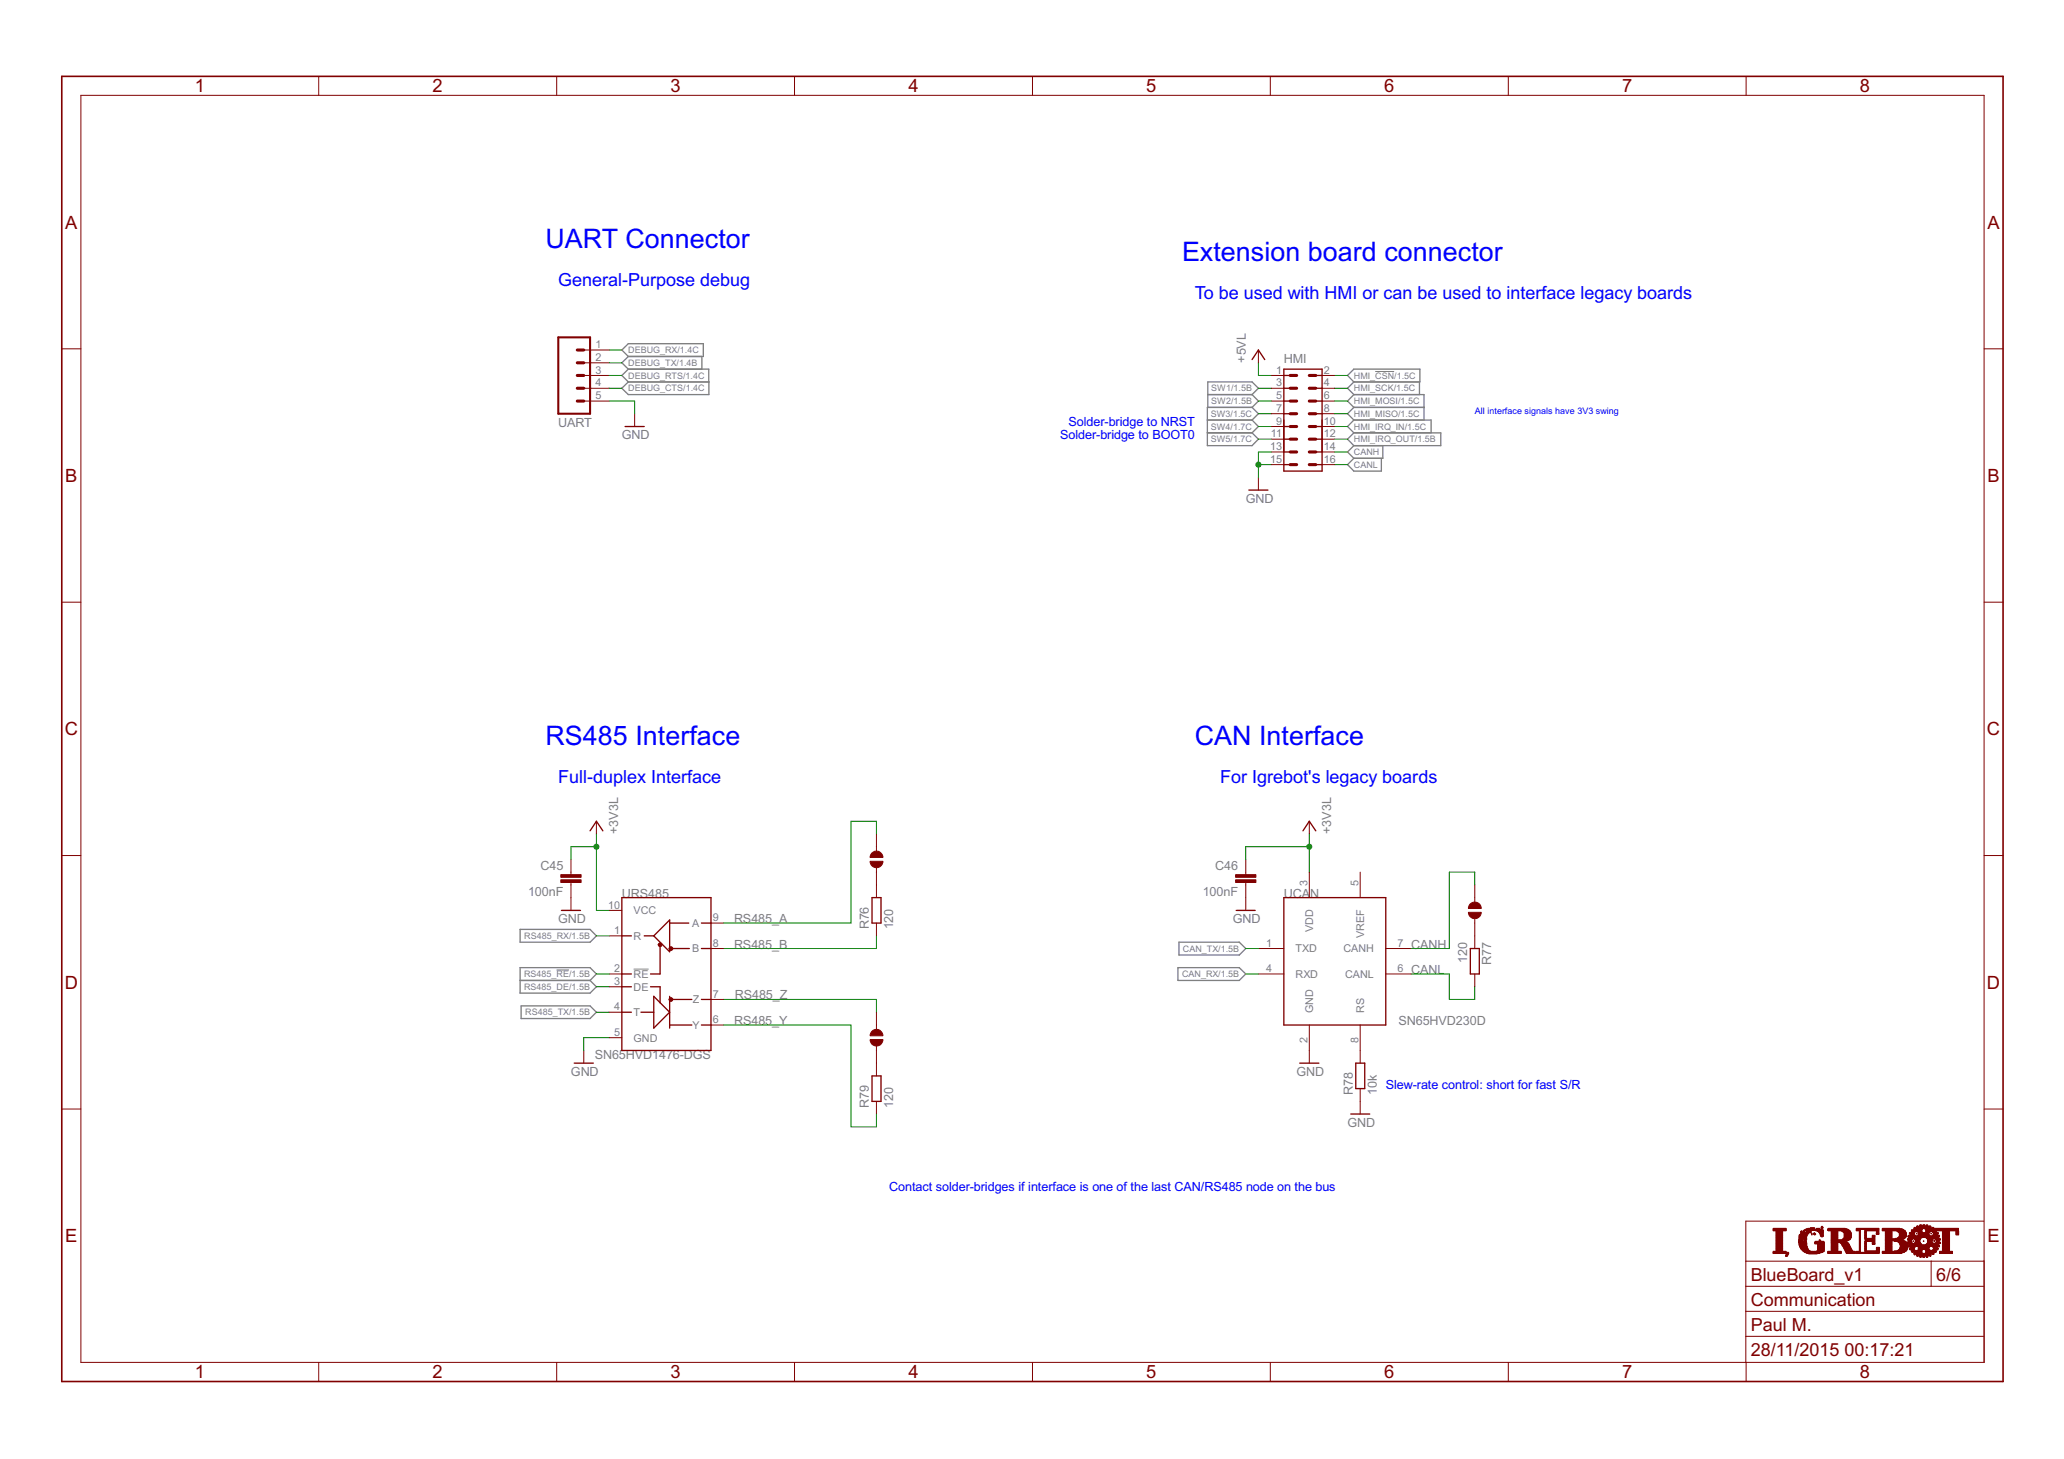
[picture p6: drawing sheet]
<svg xmlns="http://www.w3.org/2000/svg" width="297mm" height="210mm" viewBox="0 0 297 210" stroke-linecap="round" stroke-linejoin="round" font-family="sans-serif">
<defs><g id="words">
<g font-size="4.3" fill="#00f">
<text x="78.5" y="35.7">UART Connector</text>
<text x="170.1" y="37.5">Extension board connector</text>
<text x="78.5" y="107.2">RS485 Interface</text>
<text x="171.9" y="107.2">CAN Interface</text>
</g>
<g font-size="2.9" fill="#800000">
<text x="28" y="13.3">1</text>
<text x="62.3" y="13.3">2</text>
<text x="96.5" y="13.3">3</text>
<text x="130.7" y="13.3">4</text>
<text x="165" y="13.3">5</text>
<text x="199.2" y="13.3">6</text>
<text x="233.4" y="13.3">7</text>
<text x="267.7" y="13.3">8</text>
<text x="9.4" y="32.9">A</text>
<text x="286" y="32.9">A</text>
<text x="9.4" y="69.3">B</text>
<text x="286" y="69.3">B</text>
<text x="9.3" y="105.8">C</text>
<text x="286" y="105.8">C</text>
<text x="9.3" y="142.3">D</text>
<text x="286" y="142.3">D</text>
<text x="9.4" y="178.7">E</text>
<text x="286" y="178.7">E</text>
<text x="252" y="184.3">BlueBoard_v1</text>
<text x="278.6" y="184.3">6/6</text>
<text x="252" y="187.9">Communication</text>
<text x="252" y="191.5">Paul M.</text>
<text x="252" y="195.1">28/11/2015</text>
<text x="265.4" y="195.1">00:17:21</text>
<text x="28" y="198.3">1</text>
<text x="62.3" y="198.3">2</text>
<text x="96.5" y="198.3">3</text>
<text x="130.7" y="198.3">4</text>
<text x="165" y="198.3">5</text>
<text x="199.2" y="198.3">6</text>
<text x="233.4" y="198.3">7</text>
<text x="267.7" y="198.3">8</text>
</g>
<g font-size="2.9" fill="#00f">
<text x="80.3" y="41.2">General-Purpose debug</text>
<text x="171.9" y="43">To be used with HMI or can be used to interface legacy boards</text>
<text x="80.3" y="112.7">Full-duplex Interface</text>
<text x="175.6" y="112.7">For Igrebot's legacy boards</text>
</g>
<g font-size="2" fill="#808080">
<text x="179.3" y="52.2" transform="rotate(-90 179.3 52.2)">+5VL</text>
<text x="184.8" y="52.2">HMI</text>
<text x="80.3" y="61.4">UART</text>
<text x="89.5" y="63.2">GND</text>
<text x="179.3" y="72.3">GND</text>
<text x="89" y="120" transform="rotate(-90 89 120)">+3V3L</text>
<text x="191.6" y="120" transform="rotate(-90 191.6 120)">+3V3L</text>
<text x="77.8" y="125.2">C45</text>
<text x="174.9" y="125.2">C46</text>
<text x="76" y="128.9">100nF</text>
<text x="89.5" y="129.1">URS485</text>
<text x="173.1" y="128.9">100nF</text>
<text x="184.8" y="129.1">UCAN</text>
<text x="80.3" y="132.8">GND</text>
<text x="105.6" y="132.8">RS485_A</text>
<text x="105.6" y="136.5">RS485_B</text>
<text x="125.1" y="133.7" transform="rotate(-90 125.1 133.7)">R76</text>
<text x="128.5" y="133.7" transform="rotate(-90 128.5 133.7)">120</text>
<text x="177.4" y="132.8">GND</text>
<text x="203.1" y="136.5">CANH</text>
<text x="105.7" y="143.8">RS485_Z</text>
<text x="203.1" y="140.1">CANL</text>
<text x="211.2" y="138.5" transform="rotate(-90 211.2 138.5)">120</text>
<text x="214.6" y="138.8" transform="rotate(-90 214.6 138.8)">R77</text>
<text x="105.7" y="147.5">RS485_Y</text>
<text x="201.3" y="147.5">SN65HVD230D</text>
<text x="82.2" y="154.8">GND</text>
<text x="85.6" y="152.4">SN65HVD1476-DGS</text>
<text x="186.6" y="154.8">GND</text>
<text x="125.1" y="159.4" transform="rotate(-90 125.1 159.4)">R79</text>
<text x="128.5" y="159.4" transform="rotate(-90 128.5 159.4)">120</text>
<text x="194.7" y="157.5" transform="rotate(-90 194.7 157.5)">R78</text>
<text x="198.1" y="157.5" transform="rotate(-90 198.1 157.5)">10k</text>
<text x="193.9" y="162.1">GND</text>
</g>
<g font-size="2" fill="#00f">
<text x="152.6" y="63.2">Solder-bridge to BOOT0</text>
<text x="153.8" y="61.4">Solder-bridge to NRST</text>
<text x="199.4" y="156.6">Slew-rate control: short for fast S/R</text>
<text x="128" y="171.3">Contact solder-bridges if interface is one of the last CAN/RS485 node on the bus</text>
</g>
<g font-size="1.7" fill="#808080">
<text x="85.7" y="50.1">1</text>
<text x="85.7" y="51.9">2</text>
<text x="85.7" y="53.8">3</text>
<text x="183.6" y="53.8">1</text>
<text x="190.5" y="53.8">2</text>
<text x="85.7" y="55.6">4</text>
<text x="85.7" y="57.4">5</text>
<text x="183.6" y="55.6">3</text>
<text x="183.6" y="57.4">5</text>
<text x="183.6" y="59.3">7</text>
<text x="190.5" y="55.6">4</text>
<text x="190.5" y="57.4">6</text>
<text x="190.5" y="59.3">8</text>
<text x="182.8" y="64.8">13</text>
<text x="182.9" y="62.9">11</text>
<text x="183.6" y="61.1">9</text>
<text x="190.5" y="61.1">10</text>
<text x="190.5" y="62.9">12</text>
<text x="190.5" y="64.8">14</text>
<text x="182.8" y="66.6">15</text>
<text x="190.5" y="66.6">16</text>
<text x="87.5" y="130.7">10</text>
<text x="91.2" y="131.5">VCC</text>
<text x="188.2" y="127.5" transform="rotate(-90 188.2 127.5)">3</text>
<text x="195.5" y="127.5" transform="rotate(-90 195.5 127.5)">5</text>
<text x="88.4" y="134.4">1</text>
<text x="91.2" y="135.2">R</text>
<text x="99.6" y="133.4">A</text>
<text x="99.6" y="137">B</text>
<text x="102.6" y="132.5">9</text>
<text x="102.6" y="136.2">8</text>
<text x="182.2" y="136.2">1</text>
<text x="186.5" y="137">TXD</text>
<text x="189" y="134.1" transform="rotate(-90 189 134.1)">VDD</text>
<text x="193.3" y="137">CANH</text>
<text x="196.3" y="135" transform="rotate(-90 196.3 135)">VREF</text>
<text x="201.1" y="136.2">7</text>
<text x="88.4" y="141.7">3</text>
<text x="88.4" y="139.9">2</text>
<text x="91.2" y="142.5">DE</text>
<text x="91.2" y="140.7">RE</text>
<text x="102.6" y="143.5">7</text>
<text x="182.2" y="139.9">4</text>
<text x="186.5" y="140.7">RXD</text>
<text x="193.6" y="140.7">CANL</text>
<text x="201.1" y="139.9">6</text>
<text x="88.4" y="145.4">4</text>
<text x="88.4" y="149">5</text>
<text x="91.2" y="146.2">T</text>
<text x="91.2" y="149.8">GND</text>
<text x="99.6" y="148">Y</text>
<text x="99.7" y="144.3">Z</text>
<text x="102.6" y="147.2">6</text>
<text x="189" y="145.8" transform="rotate(-90 189 145.8)">GND</text>
<text x="196.3" y="145.8" transform="rotate(-90 196.3 145.8)">RS</text>
<text x="188.2" y="150" transform="rotate(-90 188.2 150)">2</text>
<text x="195.5" y="150" transform="rotate(-90 195.5 150)">8</text>
</g>
<g font-size="1.4" fill="#808080">
<text x="90.4" y="50.8">DEBUG_RX/1.4C</text>
<text x="90.4" y="52.7">DEBUG_TX/1.4B</text>
<text x="90.4" y="54.5">DEBUG_RTS/1.4C</text>
<text x="90.4" y="56.3">DEBUG_CTS/1.4C</text>
<text x="174.2" y="60">SW3/1.5C</text>
<text x="174.3" y="56.3">SW1/1.5B</text>
<text x="174.3" y="58.1">SW2/1.5B</text>
<text x="194.8" y="54.5">HMI_CSN/1.5C</text>
<text x="194.8" y="56.3">HMI_SCK/1.5C</text>
<text x="194.8" y="58.1">HMI_MOSI/1.5C</text>
<text x="194.8" y="60">HMI_MISO/1.5C</text>
<text x="174.2" y="61.8">SW4/1.7C</text>
<text x="174.2" y="63.6">SW5/1.7C</text>
<text x="194.8" y="65.5">CANH</text>
<text x="194.8" y="61.8">HMI_IRQ_IN/1.5C</text>
<text x="194.8" y="63.6">HMI_IRQ_OUT/1.5B</text>
<text x="194.8" y="67.3">CANL</text>
<text x="75.5" y="135.1">RS485_RX/1.5B</text>
<text x="170.2" y="136.9">CAN_TX/1.5B</text>
<text x="75.4" y="140.6">RS485_RE/1.5B</text>
<text x="75.4" y="142.4">RS485_DE/1.5B</text>
<text x="170.1" y="140.6">CAN_RX/1.5B</text>
<text x="75.6" y="146.1">RS485_TX/1.5B</text>
</g>
<text font-size="1.4" fill="#00f" x="212.2" y="59.5">All interface signals have 3V3 swing</text>
</g></defs>
<path d="M197.9 53.4h2.7M80.1 139.6h1.8M91.2 139.4h2.1" fill="none" stroke="#808080" stroke-width=".14"/>
<g fill="none" stroke="#808080" stroke-width=".19">
<path d="M89.5 50.4l.9-1h10.8v1.9h-10.8zM89.5 55.9l.9-1h11.6v1.9h-11.6zM90.4 51.3l-.9 .9 .9 .9M90.4 53.1h11.6v1.8M90.4 53.1l-.9 .9 .9 .9M101 51.3v1.8M173.8 56.8h6.4M180.2 56.8l.9-.9-.9-1h-6.4v3.7M180.2 58.6h-6.4v5.5h6.4l.9-.9-.9-.9M180.2 56.8l.9 .9-.9 .9M180.2 58.6l.9 .9-.9 .9M193.9 54l.9-.9h9.5v1.8h-9.5z"/>
<path d="M194.8 56.8h10.1v3.6M194.8 54.9l-.9 1 .9 .9M194.8 56.8l-.9 .9 .9 .9M194.8 58.6h10.1M194.8 58.6l-.9 .9 .9 .9M204.3 54.9v1.9M173.8 60.4h6.4M173.8 62.3h6.4M180.2 60.4l.9 1-.9 .9M194.8 64.1l-.9 .9 .9 .9M194.8 62.3h12.5v1.8h-12.5M194.8 65.9l-.9 .9 .9 1h4v-1.9"/>
<path d="M194.8 60.4h11.2v1.9M194.8 60.4l-.9 1 .9 .9M194.8 62.3l-.9 .9 .9 .9M199 64.1v1.8h-4.2M74.8 133.7h10.1l.9 .9-.9 1h-10.1zM74.8 139.2h10.1l.9 .9-.9 1 .9 .9-.9 .9h-10.1zM169.5 139.2h8.9l.9 .9-.9 1h-8.9zM169.7 135.6h8.7l.9 .9-.9 .9h-8.7zM74.8 141.1h10.1M75 144.7h9.9l.9 .9-.9 .9h-9.9z"/>
</g>
<path d="M8.9 11h279.4v187.8h-279.4z" fill="none" stroke="#800000" stroke-width=".23"/>
<g fill="none" stroke="#800000" stroke-width=".14">
<path d="M11.6 13.7h273.9v182.3h-273.9zM45.9 11v2.7M80.1 11v2.7M114.3 11v2.7M148.6 11v2.7M182.8 11v2.7M217.1 11v2.7M251.3 11v2.7M8.9 50.2h2.7M84 54h3.7M84 55.9h3.7M84 57.7h3.7"/>
<path d="M84 50.4h3.7M84 52.2h3.7M91.3 59.5v1.9M181.1 50.4v1.8M182.9 54h1.9M182.9 55.9h1.9M182.9 57.7h1.9M182.9 59.5h1.9M190.3 54h1.8M190.3 55.9h1.8M190.3 57.7h1.8M190.3 59.5h1.8"/>
<path d="M285.5 50.2h2.8M181.1 68.7v1.8M182.9 61.4h1.9M182.9 63.2h1.9M182.9 65h1.9M182.9 66.8h1.9M190.3 61.4h1.8M190.3 63.2h1.8M190.3 65h1.8M190.3 66.8h1.8M8.9 86.6h2.7M285.5 86.6h2.8"/>
<path d="M85.8 118.2v1.8M126.1 120v2.4M188.4 118.2v1.8M8.9 123.1h2.7M82.2 123.6v2.2M82.2 126.9v4.1M87.7 134.6h1.8M87.7 131h1.8M102.3 136.5h1.9M102.3 132.8h1.9M126.1 124.8v4.3M126.1 132.8v1.8"/>
<path d="M179.3 123.6v2.2M179.3 126.9v4.1M181.1 136.5h3.7M188.4 125.5v3.6M195.7 125.5v3.6M199.4 136.5h3.7M212.2 127.3v2.5M212.2 132.2v4.3M285.5 123.1h2.8M8.9 159.6h2.7M84 151.1v1.9M87.7 140.1h1.8"/>
<path d="M87.7 145.6h1.8M87.7 142h1.8M87.7 149.3h1.8M102.3 143.8h1.9M102.3 147.5h1.9M126.1 145.6v2.5M126.1 150.5v4.3M126.1 158.5v1.8M181.1 140.1h3.7M188.4 147.5v5.5M195.7 147.5v5.5M195.7 156.6v3.7"/>
<path d="M199.4 140.1h3.7M212.2 140.1v1.9M285.5 159.6h2.8M285.5 175.7h-34.3v20.3M45.9 196v2.8M80.1 196v2.8M114.3 196v2.8M148.6 196v2.8M182.8 196v2.8M217.1 196v2.8M251.2 181.4h34.3M251.2 192.3h34.3"/>
<path d="M251.2 188.7h34.3M251.2 185.1h34.3M251.3 196v2.8M277.9 181.4v3.7"/>
</g>
<g fill="none" stroke="#800000" stroke-width=".19">
<path d="M180.2 51.7l.9-1.3 .9 1.3M184.8 53.1h5.5v14.7h-5.5zM184.8 54h.9M184.8 55.9h.9M184.8 57.7h.9M184.8 59.5h.9M189.4 54h.9M189.4 55.9h.9M189.4 57.7h.9M189.4 59.5h.9M90 61.4h2.7M179.7 70.5h2.8"/>
<path d="M184.8 61.4h.9M184.8 63.2h.9M184.8 65h.9M184.8 66.8h.9M189.4 61.4h.9M189.4 63.2h.9M189.4 65h.9M189.4 66.8h.9M84.9 119.5l.9-1.3 1 1.3M187.5 119.5l.9-1.3 1 1.3M80.8 131h2.7M89.5 129.1h12.8v22h-12.8z"/>
<path d="M89.5 134.6h1.4M92.7 134.6h1.4M94.1 134.6l2.3-2.2v4.5zM95 136.1v4h-1.4M96.4 132.8h2.7M96.8 136.5h2.4M100.9 136.5h1.4M100.9 132.8h1.4M125.5 129.1h1.3v3.7h-1.3zM177.9 131h2.7M184.8 129.1h14.6v18.4h-14.6zM211.6 136.5h1.3v3.6h-1.3z"/>
<path d="M82.6 153h2.8M89.5 140.1h1.4M89.5 145.6h1.4M89.5 142h1.4M92.2 145.6h1.9M93.6 142h1.4v2.3M94.1 143.3l2.3 2.3-2.3 2.3zM96.4 147.5h3.2M96.4 143.3v4.6M96.8 143.8h2.8M100.9 147.5h1.4M100.9 143.8h1.4"/>
<path d="M125.5 154.8h1.3v3.7h-1.3zM187 153h2.8M195.1 153h1.3v3.6h-1.3zM194.4 160.3h2.7"/>
</g>
<g fill="#800000" stroke="#800000" stroke-width=".14">
<path d="M177.8 126.6h2.9v.4h-2.9z"/>
<path d="M177.8 125.8h2.9v.4h-2.9z"/>
<path d="M80.7 126.6h2.9v.4h-2.9z"/>
<path d="M80.7 125.8h2.9v.4h-2.9z"/>
<path d="M276.4 180.8l.1 .1z"/>
<path d="M276.7 180.8h.2v.1h-.2z"/>
<path d="M277.3 180.8l.1 .1z"/>
<path d="M276.2 180.8h.3h-.3z"/>
<path d="M276.7 180.8h.3h-.3z"/>
<path d="M277.2 180.8h.3h-.3z"/>
<path d="M257 180.7h.2v.1h-.2z"/>
<path d="M275.9 180.7l.1 .1z"/>
<path d="M276.2 180.7h.4v.1h-.4z"/>
<path d="M276.6 180.7h.4v.1h-.4z"/>
<path d="M277.2 180.7h.3v.1h-.3z"/>
<path d="M277.7 180.7l.1 .1z"/>
<path d="M257 180.6h.3v.1h-.3z"/>
<path d="M275.8 180.6h.3v.1h-.3z"/>
<path d="M276.2 180.6h1.3v.1h-1.3z"/>
<path d="M277.7 180.6h.2v.1h-.2z"/>
<path d="M257 180.5h.3v.1h-.3z"/>
<path d="M275.8 180.5h2.1v.1h-2.1z"/>
<path d="M275.5 180.5l.1 .1z"/>
<path d="M257 180.4h.3v.1h-.3z"/>
<path d="M275.4 180.4h.3v.1h-.3z"/>
<path d="M275.8 180.4h2.1v.1h-2.1z"/>
<path d="M278 180.4h.3v.1h-.3z"/>
<path d="M257 180.3h.4v.1h-.4z"/>
<path d="M260.3 180.3h1.2v.1h-1.2z"/>
<path d="M275.4 180.3h2.9v.1h-2.9z"/>
<path d="M255.2 180.3h2.2h-2.2z"/>
<path d="M260 180.3h1.9h-1.9z"/>
<path d="M263 180.3h2h-2z"/>
<path d="M265.7 180.3h1.3h-1.3z"/>
<path d="M267.1 180.3h3.3h-3.3z"/>
<path d="M270.9 180.3h2.7h-2.7z"/>
<path d="M275.4 180.3h1.3h-1.3z"/>
<path d="M277.1 180.3h1.2h-1.2z"/>
<path d="M279.1 180.3h1.9h-1.9z"/>
<path d="M255.2 180.2h2.2v.1h-2.2z"/>
<path d="M259.9 180.2h.7v.1h-.7z"/>
<path d="M260.7 180.2h1.4v.1h-1.4z"/>
<path d="M263 180.2h2v.1h-2z"/>
<path d="M265.7 180.2h1.3v.1h-1.3z"/>
<path d="M267.1 180.2h3.3v.1h-3.3z"/>
<path d="M270.9 180.2h3v.1h-3z"/>
<path d="M275.4 180.2h1.2v.1h-1.2z"/>
<path d="M277.1 180.2h1.2v.1h-1.2z"/>
<path d="M279.1 180.2h1.9v.1h-1.9z"/>
<path d="M255.2 180.1h1.8v.1h-1.8z"/>
<path d="M259.7 180.1h2.6v.1h-2.6z"/>
<path d="M263 180.1h2v.1h-2z"/>
<path d="M265.6 180.1h1.4v.1h-1.4z"/>
<path d="M267.1 180.1h.6v.1h-.6z"/>
<path d="M270.3 180.1h.2v.1h-.2z"/>
<path d="M270.9 180.1h3.2v.1h-3.2z"/>
<path d="M275.2 180.1l.1 .1z"/>
<path d="M275.4 180.1h1.2v.1h-1.2z"/>
<path d="M277.2 180.1h1.1v.1h-1.1z"/>
<path d="M278.4 180.1h.2v.1h-.2z"/>
<path d="M279.1 180.1h1.9v.1h-1.9z"/>
<path d="M255.2 180h1.8v.1h-1.8z"/>
<path d="M259.6 180h1.3v.1h-1.3z"/>
<path d="M261 180h1.4v.1h-1.4z"/>
<path d="M263 180h2v.1h-2z"/>
<path d="M265.6 180h1.4v.1h-1.4z"/>
<path d="M267.1 180h.6v.1h-.6z"/>
<path d="M268.4 180h1.8v.1h-1.8z"/>
<path d="M270.3 180h.2v.1h-.2z"/>
<path d="M270.9 180h3.3v.1h-3.3z"/>
<path d="M275.1 180h1.4v.1h-1.4z"/>
<path d="M277.2 180h1.5v.1h-1.5z"/>
<path d="M279.1 180h1.9v.1h-1.9z"/>
<path d="M255.6 180h.9h-.9z"/>
<path d="M259.5 180h1h-1z"/>
<path d="M261.4 180h1.1h-1.1z"/>
<path d="M263.5 180h1h-1z"/>
<path d="M265.6 180h1.1h-1.1z"/>
<path d="M267.6 180h.1z"/>
<path d="M268.4 180h2h-2z"/>
<path d="M271.3 180h1h-1z"/>
<path d="M272.6 180h1.7h-1.7z"/>
<path d="M275.1 180h1.5h-1.5z"/>
<path d="M277.2 180h1.5h-1.5z"/>
<path d="M279.5 180h1.1h-1.1z"/>
<path d="M255.6 179.9h.9v.1h-.9z"/>
<path d="M259.4 179.9h1v.1h-1z"/>
<path d="M261.6 179.9h.9v.1h-.9z"/>
<path d="M263.5 179.9h1v.1h-1z"/>
<path d="M265.6 179.9h1v.1h-1z"/>
<path d="M267.6 179.9l.1 .1z"/>
<path d="M268.4 179.9h.2v.1h-.2z"/>
<path d="M270 179.9h.5v.1h-.5z"/>
<path d="M271.3 179.9h1v.1h-1z"/>
<path d="M273 179.9h1.4v.1h-1.4z"/>
<path d="M275.1 179.9h1.5v.1h-1.5z"/>
<path d="M277.2 179.9h1.4v.1h-1.4z"/>
<path d="M279.5 179.9h1.1v.1h-1.1z"/>
<path d="M255.6 179.8h.9v.1h-.9z"/>
<path d="M259.4 179.8h.9v.1h-.9z"/>
<path d="M261.6 179.8h.9v.1h-.9z"/>
<path d="M263.5 179.8h1v.1h-1z"/>
<path d="M265.5 179.8h1v.1h-1z"/>
<path d="M267.6 179.8l.1 .1z"/>
<path d="M268.4 179.8h.2v.1h-.2z"/>
<path d="M270 179.8h.5v.1h-.5z"/>
<path d="M271.3 179.8h1v.1h-1z"/>
<path d="M273.2 179.8h1.2v.1h-1.2z"/>
<path d="M275.1 179.8h.5v.1h-.5z"/>
<path d="M276 179.8h.6v.1h-.6z"/>
<path d="M277.1 179.8h.6v.1h-.6z"/>
<path d="M278.1 179.8h.5v.1h-.5z"/>
<path d="M279.5 179.8h1.1v.1h-1.1z"/>
<path d="M255.6 179.7h.9v.1h-.9z"/>
<path d="M259.3 179.7h.9v.1h-.9z"/>
<path d="M261.6 179.7h.9v.1h-.9z"/>
<path d="M263.5 179.7h1v.1h-1z"/>
<path d="M265.5 179.7h1v.1h-1z"/>
<path d="M267.6 179.7l.1 .1z"/>
<path d="M268.4 179.7h.2v.1h-.2z"/>
<path d="M270 179.7h.5v.1h-.5z"/>
<path d="M271.3 179.7h1v.1h-1z"/>
<path d="M273.3 179.7h1.1v.1h-1.1z"/>
<path d="M274.9 179.7l.1 .1z"/>
<path d="M275.1 179.7h.4v.1h-.4z"/>
<path d="M276.1 179.7h.6v.1h-.6z"/>
<path d="M277 179.7h.7v.1h-.7z"/>
<path d="M278.2 179.7h.4v.1h-.4z"/>
<path d="M278.7 179.7h.2v.1h-.2z"/>
<path d="M279.5 179.7h1.1v.1h-1.1z"/>
<path d="M255.6 179.7h.9h-.9z"/>
<path d="M259.2 179.7h1h-1z"/>
<path d="M261.6 179.7h.3h-.3z"/>
<path d="M261.9 179.7h.6h-.6z"/>
<path d="M263.5 179.7h1h-1z"/>
<path d="M265.4 179.7h1h-1z"/>
<path d="M267.6 179.7h.1z"/>
<path d="M268.4 179.7h.2h-.2z"/>
<path d="M270 179.7h.5h-.5z"/>
<path d="M271.3 179.7h1h-1z"/>
<path d="M273.3 179.7h1.2h-1.2z"/>
<path d="M274.8 179.7h.7h-.7z"/>
<path d="M276.1 179.7h1.5h-1.5z"/>
<path d="M278.3 179.7h.6h-.6z"/>
<path d="M279.5 179.7h1.1h-1.1z"/>
<path d="M255.6 179.6h.9v.1h-.9z"/>
<path d="M259.1 179.6h1.1v.1h-1.1z"/>
<path d="M261.6 179.6h.3v.1h-.3z"/>
<path d="M261.9 179.6h.6v.1h-.6z"/>
<path d="M263.5 179.6h1v.1h-1z"/>
<path d="M265.4 179.6h1v.1h-1z"/>
<path d="M267.6 179.6l.1 .1z"/>
<path d="M268.4 179.6h.2v.1h-.2z"/>
<path d="M270 179.6h.5v.1h-.5z"/>
<path d="M271.3 179.6h1v.1h-1z"/>
<path d="M273.4 179.6h1.1v.1h-1.1z"/>
<path d="M274.8 179.6h.7v.1h-.7z"/>
<path d="M276.1 179.6h1.5v.1h-1.5z"/>
<path d="M278.3 179.6h.7v.1h-.7z"/>
<path d="M279.5 179.6h1.1v.1h-1.1z"/>
<path d="M255.6 179.5h.9v.1h-.9z"/>
<path d="M259.1 179.5h1.1v.1h-1.1z"/>
<path d="M261.6 179.5h.3v.1h-.3z"/>
<path d="M261.9 179.5h.6v.1h-.6z"/>
<path d="M263.5 179.5h1v.1h-1z"/>
<path d="M265.3 179.5h1.1v.1h-1.1z"/>
<path d="M267.6 179.5l.1 .1z"/>
<path d="M268.4 179.5h.2v.1h-.2z"/>
<path d="M270 179.5h.5v.1h-.5z"/>
<path d="M271.3 179.5h1v.1h-1z"/>
<path d="M273.4 179.5h1.1v.1h-1.1z"/>
<path d="M274.9 179.5h.6v.1h-.6z"/>
<path d="M276.1 179.5h1.5v.1h-1.5z"/>
<path d="M278.3 179.5h.6v.1h-.6z"/>
<path d="M279.5 179.5h1.1v.1h-1.1z"/>
<path d="M255.6 179.5h.9h-.9z"/>
<path d="M259.1 179.5h1h-1z"/>
<path d="M261.6 179.5h.3h-.3z"/>
<path d="M261.9 179.5h.6h-.6z"/>
<path d="M263.5 179.5h1h-1z"/>
<path d="M265.3 179.5h1.1h-1.1z"/>
<path d="M267.6 179.5h.1z"/>
<path d="M268.4 179.5h.2h-.2z"/>
<path d="M270 179.5h.5h-.5z"/>
<path d="M271.3 179.5h1h-1z"/>
<path d="M273.4 179.5h1.2h-1.2z"/>
<path d="M274.9 179.5h.6h-.6z"/>
<path d="M276.1 179.5h1.5h-1.5z"/>
<path d="M278.2 179.5h.6h-.6z"/>
<path d="M279.5 179.5h1.1h-1.1z"/>
<path d="M255.6 179.4h.9v.1h-.9z"/>
<path d="M259.1 179.4h1v.1h-1z"/>
<path d="M261.6 179.4h.3v.1h-.3z"/>
<path d="M262 179.4h.5v.1h-.5z"/>
<path d="M263.5 179.4h1v.1h-1z"/>
<path d="M265.3 179.4h1v.1h-1z"/>
<path d="M267.6 179.4l.1 .1z"/>
<path d="M268.4 179.4h.2v.1h-.2z"/>
<path d="M271.3 179.4h1v.1h-1z"/>
<path d="M273.5 179.4h1.1v.1h-1.1z"/>
<path d="M274.9 179.4h.7v.1h-.7z"/>
<path d="M276.1 179.4h1.6v.1h-1.6z"/>
<path d="M278.2 179.4h.6v.1h-.6z"/>
<path d="M279.5 179.4h1.1v.1h-1.1z"/>
<path d="M255.6 179.3h.9v.1h-.9z"/>
<path d="M259 179.3h1.1v.1h-1.1z"/>
<path d="M261.6 179.3h.3v.1h-.3z"/>
<path d="M262 179.3h.5v.1h-.5z"/>
<path d="M263.5 179.3h1v.1h-1z"/>
<path d="M265.3 179.3h1v.1h-1z"/>
<path d="M267.6 179.3l.1 .1z"/>
<path d="M268.4 179.3h.2v.1h-.2z"/>
<path d="M271.3 179.3h1v.1h-1z"/>
<path d="M273.5 179.3h1.1v.1h-1.1z"/>
<path d="M274.6 179.3h1.1v.1h-1.1z"/>
<path d="M276 179.3h1.7v.1h-1.7z"/>
<path d="M278.1 179.3h1v.1h-1z"/>
<path d="M279.5 179.3h1.1v.1h-1.1z"/>
<path d="M255.6 179.2h.9v.1h-.9z"/>
<path d="M259 179.2h1v.1h-1z"/>
<path d="M261.6 179.2h.2v.1h-.2z"/>
<path d="M262 179.2h.5v.1h-.5z"/>
<path d="M263.5 179.2h1v.1h-1z"/>
<path d="M265.2 179.2h1v.1h-1z"/>
<path d="M267.6 179.2l.1 .1z"/>
<path d="M268.4 179.2h.2v.1h-.2z"/>
<path d="M271.3 179.2h1v.1h-1z"/>
<path d="M273.5 179.2h5.6v.1h-5.6z"/>
<path d="M279.5 179.2h1.1v.1h-1.1z"/>
<path d="M265.1 179.2h1.1v.1h-1.1z"/>
<path d="M255.6 179.1h.9v.1h-.9z"/>
<path d="M258.9 179.1h1.1v.1h-1.1z"/>
<path d="M261.6 179.1h.2v.1h-.2z"/>
<path d="M262 179.1h.5v.1h-.5z"/>
<path d="M263.5 179.1h1v.1h-1z"/>
<path d="M265.1 179.1h1v.1h-1z"/>
<path d="M267.6 179.1l.1 .1z"/>
<path d="M268.4 179.1h.2v.1h-.2z"/>
<path d="M271.3 179.1h1v.1h-1z"/>
<path d="M273.5 179.1h1.1v.1h-1.1z"/>
<path d="M274.6 179.1h4.4v.1h-4.4z"/>
<path d="M279.5 179.1h1.1v.1h-1.1z"/>
<path d="M255.6 179h.9v.1h-.9z"/>
<path d="M258.9 179h1.1v.1h-1.1z"/>
<path d="M261.6 179h.9v.1h-.9z"/>
<path d="M263.5 179h1v.1h-1z"/>
<path d="M265 179h1.1v.1h-1.1z"/>
<path d="M267.6 179l.1 .1z"/>
<path d="M268.4 179h.2v.1h-.2z"/>
<path d="M271.3 179h1v.1h-1z"/>
<path d="M273.4 179h1.1v.1h-1.1z"/>
<path d="M274.7 179h1.9v.1h-1.9z"/>
<path d="M277.1 179h1.9v.1h-1.9z"/>
<path d="M279.5 179h1.1v.1h-1.1z"/>
<path d="M255.6 178.9h.9v.1h-.9z"/>
<path d="M258.9 178.9h1.1v.1h-1.1z"/>
<path d="M261.6 178.9h.9v.1h-.9z"/>
<path d="M263.5 178.9h1v.1h-1z"/>
<path d="M265 178.9h1.1v.1h-1.1z"/>
<path d="M267.6 178.9l.1 .1z"/>
<path d="M268.4 178.9h.2v.1h-.2z"/>
<path d="M269.5 178.9h.3v.1h-.3z"/>
<path d="M271.3 178.9h1v.1h-1z"/>
<path d="M273.4 178.9h1.1v.1h-1.1z"/>
<path d="M274.7 178.9h1.8v.1h-1.8z"/>
<path d="M277.2 178.9h1.8v.1h-1.8z"/>
<path d="M279.5 178.9h1.1v.1h-1.1z"/>
<path d="M261.2 178.9h1.3v.1h-1.3z"/>
<path d="M274.6 178.9h1.9v.1h-1.9z"/>
<path d="M277.3 178.9h1.8v.1h-1.8z"/>
<path d="M255.6 178.8h.9v.1h-.9z"/>
<path d="M258.9 178.8h1.1v.1h-1.1z"/>
<path d="M261.2 178.8h1.3v.1h-1.3z"/>
<path d="M263.5 178.8h1v.1h-1z"/>
<path d="M264.9 178.8h1.1v.1h-1.1z"/>
<path d="M267.6 178.8l.1 .1z"/>
<path d="M268.4 178.8h.2v.1h-.2z"/>
<path d="M269.5 178.8l.1 .1z"/>
<path d="M269.7 178.8l.1 .1z"/>
<path d="M271.3 178.8h1v.1h-1z"/>
<path d="M273.3 178.8h1.1v.1h-1.1z"/>
<path d="M274.5 178.8h.7v.1h-.7z"/>
<path d="M275.5 178.8h.9v.1h-.9z"/>
<path d="M277.4 178.8h.8v.1h-.8z"/>
<path d="M278.5 178.8h.8v.1h-.8z"/>
<path d="M279.5 178.8h1.1v.1h-1.1z"/>
<path d="M255.6 178.7h.9v.1h-.9z"/>
<path d="M258.8 178.7h1.2v.1h-1.2z"/>
<path d="M261.2 178.7h.7v.1h-.7z"/>
<path d="M261.9 178.7h.6v.1h-.6z"/>
<path d="M263.5 178.7h1v.1h-1z"/>
<path d="M264.8 178.7h1.1v.1h-1.1z"/>
<path d="M267.6 178.7l.1 .1z"/>
<path d="M268.4 178.7h.2v.1h-.2z"/>
<path d="M269.5 178.7l.1 .1z"/>
<path d="M269.7 178.7l.1 .1z"/>
<path d="M271.3 178.7h1v.1h-1z"/>
<path d="M273.3 178.7h1.1v.1h-1.1z"/>
<path d="M274.5 178.7h.6v.1h-.6z"/>
<path d="M275.6 178.7h.8v.1h-.8z"/>
<path d="M277.4 178.7h.7v.1h-.7z"/>
<path d="M278.6 178.7h.7v.1h-.7z"/>
<path d="M279.5 178.7h1.1v.1h-1.1z"/>
<path d="M258.9 178.7l.1 .1z"/>
<path d="M259.1 178.7h.4v.1h-.4z"/>
<path d="M259.6 178.7h.4v.1h-.4z"/>
<path d="M261.2 178.7h1.3v.1h-1.3z"/>
<path d="M263.5 178.7h2.4v.1h-2.4z"/>
<path d="M273.2 178.7h1.2v.1h-1.2z"/>
<path d="M275.7 178.7h.6v.1h-.6z"/>
<path d="M278.6 178.7h.6v.1h-.6z"/>
<path d="M255.6 178.6h.9v.1h-.9z"/>
<path d="M258.8 178.6h.3v.1h-.3z"/>
<path d="M259.1 178.6h.4v.1h-.4z"/>
<path d="M259.6 178.6h.3v.1h-.3z"/>
<path d="M261.2 178.6h1.3v.1h-1.3z"/>
<path d="M263.5 178.6h2.2v.1h-2.2z"/>
<path d="M267.6 178.6l.1 .1z"/>
<path d="M268.4 178.6h.2v.1h-.2z"/>
<path d="M269.5 178.6l.1 .1z"/>
<path d="M269.7 178.6l.1 .1z"/>
<path d="M271.3 178.6h1v.1h-1z"/>
<path d="M273 178.6h1.3v.1h-1.3z"/>
<path d="M274.7 178.6h.4v.1h-.4z"/>
<path d="M275.7 178.6h.6v.1h-.6z"/>
<path d="M277.5 178.6h.5v.1h-.5z"/>
<path d="M278.7 178.6h.4v.1h-.4z"/>
<path d="M279.5 178.6h1.1v.1h-1.1z"/>
<path d="M255.6 178.5h.9v.1h-.9z"/>
<path d="M258.9 178.5l.1 .1z"/>
<path d="M259.1 178.5h.3v.1h-.3z"/>
<path d="M259.6 178.5h.3v.1h-.3z"/>
<path d="M261.8 178.5l.1 .1z"/>
<path d="M261.9 178.5l.1 .1z"/>
<path d="M263.5 178.5h2.2v.1h-2.2z"/>
<path d="M267.6 178.5l.1 .1z"/>
<path d="M268.4 178.5h1.2v.1h-1.2z"/>
<path d="M269.7 178.5l.1 .1z"/>
<path d="M271.3 178.5h1v.1h-1z"/>
<path d="M272.6 178.5h1.6v.1h-1.6z"/>
<path d="M274.7 178.5h.4v.1h-.4z"/>
<path d="M275.3 178.5l.1 .1z"/>
<path d="M275.7 178.5h.6v.1h-.6z"/>
<path d="M276.8 178.5l.1 .1z"/>
<path d="M277.4 178.5h.6v.1h-.6z"/>
<path d="M278.3 178.5l.1 .1z"/>
<path d="M278.7 178.5h.4v.1h-.4z"/>
<path d="M279.5 178.5h1.1v.1h-1.1z"/>
<path d="M255.6 178.4h.9v.1h-.9z"/>
<path d="M258.9 178.4l.1 .1z"/>
<path d="M259.1 178.4h.3v.1h-.3z"/>
<path d="M259.6 178.4h.3v.1h-.3z"/>
<path d="M261.8 178.4h.2v.1h-.2z"/>
<path d="M263.5 178.4h2.4v.1h-2.4z"/>
<path d="M267.6 178.4l.1 .1z"/>
<path d="M268.5 178.4h1.1v.1h-1.1z"/>
<path d="M269.7 178.4l.1 .1z"/>
<path d="M271.3 178.4h2.7v.1h-2.7z"/>
<path d="M274.7 178.4h.4v.1h-.4z"/>
<path d="M275.7 178.4h.6v.1h-.6z"/>
<path d="M277.5 178.4h.5v.1h-.5z"/>
<path d="M278.3 178.4l.1 .1z"/>
<path d="M278.7 178.4h.4v.1h-.4z"/>
<path d="M279.5 178.4h1.1v.1h-1.1z"/>
<path d="M261.8 178.4l.1 .1z"/>
<path d="M263.5 178.4h2.6v.1h-2.6z"/>
<path d="M271.3 178.4h2.6v.1h-2.6z"/>
<path d="M274.6 178.4h.5v.1h-.5z"/>
<path d="M277.4 178.4h.7v.1h-.7z"/>
<path d="M278.6 178.4h.6v.1h-.6z"/>
<path d="M255.6 178.3h.9v.1h-.9z"/>
<path d="M258.9 178.3l.1 .1z"/>
<path d="M259.1 178.3h.3v.1h-.3z"/>
<path d="M259.6 178.3h.4v.1h-.4z"/>
<path d="M263.5 178.3h1v.1h-1z"/>
<path d="M265.1 178.3h1.1v.1h-1.1z"/>
<path d="M267.6 178.3l.1 .1z"/>
<path d="M268.5 178.3h1.1v.1h-1.1z"/>
<path d="M269.7 178.3l.1 .1z"/>
<path d="M271.3 178.3h2.4v.1h-2.4z"/>
<path d="M274.5 178.3h.6v.1h-.6z"/>
<path d="M275.6 178.3h.7v.1h-.7z"/>
<path d="M277.4 178.3h.7v.1h-.7z"/>
<path d="M278.6 178.3h.7v.1h-.7z"/>
<path d="M279.5 178.3h1.1v.1h-1.1z"/>
<path d="M255.6 178.2h.9v.1h-.9z"/>
<path d="M258.9 178.2l.1 .1z"/>
<path d="M259.1 178.2h.3v.1h-.3z"/>
<path d="M259.6 178.2h.4v.1h-.4z"/>
<path d="M263.5 178.2h1v.1h-1z"/>
<path d="M265.2 178.2h1.1v.1h-1.1z"/>
<path d="M267.6 178.2l.1 .1z"/>
<path d="M268.4 178.2h1.2v.1h-1.2z"/>
<path d="M269.7 178.2l.1 .1z"/>
<path d="M271.3 178.2h2.6v.1h-2.6z"/>
<path d="M274.5 178.2h.7v.1h-.7z"/>
<path d="M275.5 178.2h.9v.1h-.9z"/>
<path d="M277.4 178.2h.8v.1h-.8z"/>
<path d="M278.5 178.2h.8v.1h-.8z"/>
<path d="M279.5 178.2h1.1v.1h-1.1z"/>
<path d="M255.6 178.2h.9h-.9z"/>
<path d="M258.9 178.2h1.1h-1.1z"/>
<path d="M263.5 178.2h1h-1z"/>
<path d="M265.3 178.2h1h-1z"/>
<path d="M267.6 178.2h.1z"/>
<path d="M268.4 178.2h1.2h-1.2z"/>
<path d="M269.7 178.2h.1z"/>
<path d="M271.3 178.2h1h-1z"/>
<path d="M272.8 178.2h1.3h-1.3z"/>
<path d="M274.6 178.2h1.8h-1.8z"/>
<path d="M277.3 178.2h1.9h-1.9z"/>
<path d="M279.5 178.2h1.1h-1.1z"/>
<path d="M255.6 178.1h.9v.1h-.9z"/>
<path d="M258.9 178.1h.6v.1h-.6z"/>
<path d="M259.6 178.1h.4v.1h-.4z"/>
<path d="M263.5 178.1h1v.1h-1z"/>
<path d="M265.3 178.1h1.1v.1h-1.1z"/>
<path d="M267.6 178.1l.1 .1z"/>
<path d="M268.4 178.1h.2v.1h-.2z"/>
<path d="M269.5 178.1l.1 .1z"/>
<path d="M269.7 178.1l.1 .1z"/>
<path d="M271.3 178.1h1v.1h-1z"/>
<path d="M273 178.1h1.2v.1h-1.2z"/>
<path d="M274.7 178.1h1.8v.1h-1.8z"/>
<path d="M277.2 178.1h1.8v.1h-1.8z"/>
<path d="M279.5 178.1h1.1v.1h-1.1z"/>
<path d="M255.6 178h.9v.1h-.9z"/>
<path d="M258.9 178l.1 .1z"/>
<path d="M259.1 178h.4v.1h-.4z"/>
<path d="M259.6 178h.4v.1h-.4z"/>
<path d="M263.5 178h1v.1h-1z"/>
<path d="M265.4 178h1v.1h-1z"/>
<path d="M267.6 178l.1 .1z"/>
<path d="M268.4 178h.2v.1h-.2z"/>
<path d="M269.5 178l.1 .1z"/>
<path d="M269.7 178l.1 .1z"/>
<path d="M271.3 178h1v.1h-1z"/>
<path d="M273.2 178h1v.1h-1z"/>
<path d="M274.8 178h1.8v.1h-1.8z"/>
<path d="M277.2 178h1.8v.1h-1.8z"/>
<path d="M279.5 178h1.1v.1h-1.1z"/>
<path d="M255.6 177.9h.9v.1h-.9z"/>
<path d="M258.9 177.9h.6v.1h-.6z"/>
<path d="M259.6 177.9h.4v.1h-.4z"/>
<path d="M263.5 177.9h1v.1h-1z"/>
<path d="M265.4 177.9h1v.1h-1z"/>
<path d="M267.6 177.9l.1 .1z"/>
<path d="M268.4 177.9h.2v.1h-.2z"/>
<path d="M269.5 177.9l.1 .1z"/>
<path d="M269.7 177.9l.1 .1z"/>
<path d="M271.3 177.9h1v.1h-1z"/>
<path d="M273.3 177.9h1v.1h-1z"/>
<path d="M274.6 177.9h2.3v.1h-2.3z"/>
<path d="M277 177.9h2v.1h-2z"/>
<path d="M279.5 177.9h1.1v.1h-1.1z"/>
<path d="M255.6 177.9h.9h-.9z"/>
<path d="M258.9 177.9h1.1h-1.1z"/>
<path d="M262.1 177.9h.2h-.2z"/>
<path d="M263.5 177.9h1h-1z"/>
<path d="M265.4 177.9h1h-1z"/>
<path d="M267.6 177.9h.1z"/>
<path d="M268.4 177.9h.2h-.2z"/>
<path d="M269.5 177.9h.1z"/>
<path d="M269.7 177.9h.1z"/>
<path d="M271.3 177.9h1h-1z"/>
<path d="M273.3 177.9h1h-1z"/>
<path d="M274.6 177.9h4.5h-4.5z"/>
<path d="M279.5 177.9h1.1h-1.1z"/>
<path d="M255.6 177.8h.9v.1h-.9z"/>
<path d="M258.9 177.8h1.1v.1h-1.1z"/>
<path d="M262 177.8h.4v.1h-.4z"/>
<path d="M263.5 177.8h1v.1h-1z"/>
<path d="M265.4 177.8h1v.1h-1z"/>
<path d="M267.6 177.8l.1 .1z"/>
<path d="M268.4 177.8h.2v.1h-.2z"/>
<path d="M269.5 177.8h.3v.1h-.3z"/>
<path d="M271.3 177.8h1v.1h-1z"/>
<path d="M273.3 177.8h1.1v.1h-1.1z"/>
<path d="M274.6 177.8h4.5v.1h-4.5z"/>
<path d="M279.5 177.8h1.1v.1h-1.1z"/>
<path d="M255.6 177.7h.9v.1h-.9z"/>
<path d="M258.9 177.7h1.2v.1h-1.2z"/>
<path d="M262 177.7h.4v.1h-.4z"/>
<path d="M263.5 177.7h1v.1h-1z"/>
<path d="M265.4 177.7h1v.1h-1z"/>
<path d="M267.6 177.7l.1 .1z"/>
<path d="M268.4 177.7h.2v.1h-.2z"/>
<path d="M269.5 177.7h.3v.1h-.3z"/>
<path d="M271.3 177.7h1v.1h-1z"/>
<path d="M273.3 177.7h1.1v.1h-1.1z"/>
<path d="M274.6 177.7h1.1v.1h-1.1z"/>
<path d="M276 177.7h1.7v.1h-1.7z"/>
<path d="M278.1 177.7h1v.1h-1z"/>
<path d="M279.5 177.7h1.1v.1h-1.1z"/>
<path d="M255.6 177.7h.9h-.9z"/>
<path d="M258.9 177.7h1.2h-1.2z"/>
<path d="M262 177.7h.4h-.4z"/>
<path d="M263.5 177.7h1h-1z"/>
<path d="M265.4 177.7h1h-1z"/>
<path d="M267.6 177.7h.1z"/>
<path d="M268.4 177.7h.2h-.2z"/>
<path d="M271.3 177.7h1h-1z"/>
<path d="M273.3 177.7h1.1h-1.1z"/>
<path d="M274.9 177.7h.7h-.7z"/>
<path d="M276 177.7h1.7h-1.7z"/>
<path d="M278.2 177.7h.6h-.6z"/>
<path d="M279.5 177.7h1.1h-1.1z"/>
<path d="M255.6 177.6h.9v.1h-.9z"/>
<path d="M259 177.6h1.1v.1h-1.1z"/>
<path d="M260.7 177.6l.1 .1z"/>
<path d="M261.1 177.6l.1 .1z"/>
<path d="M262 177.6h.4v.1h-.4z"/>
<path d="M263.5 177.6h1v.1h-1z"/>
<path d="M265.4 177.6h1v.1h-1z"/>
<path d="M267.6 177.6l.1 .1z"/>
<path d="M268.4 177.6h.2v.1h-.2z"/>
<path d="M271.3 177.6h1v.1h-1z"/>
<path d="M273.3 177.6h1.1v.1h-1.1z"/>
<path d="M274.9 177.6h.6v.1h-.6z"/>
<path d="M276.1 177.6h1.5v.1h-1.5z"/>
<path d="M278.2 177.6h.6v.1h-.6z"/>
<path d="M279.5 177.6h1.1v.1h-1.1z"/>
<path d="M281.5 177.6h.4v.1h-.4z"/>
<path d="M255.6 177.5h.9v.1h-.9z"/>
<path d="M259.1 177.5h1v.1h-1z"/>
<path d="M261 177.5h.3v.1h-.3z"/>
<path d="M262 177.5h.2v.1h-.2z"/>
<path d="M262.3 177.5l.1 .1z"/>
<path d="M263.5 177.5h1v.1h-1z"/>
<path d="M265.4 177.5h1v.1h-1z"/>
<path d="M267.6 177.5l.1 .1z"/>
<path d="M268.4 177.5h.2v.1h-.2z"/>
<path d="M270 177.5h.4v.1h-.4z"/>
<path d="M271.3 177.5h1v.1h-1z"/>
<path d="M273.3 177.5h1.1v.1h-1.1z"/>
<path d="M274.9 177.5h.6v.1h-.6z"/>
<path d="M276.1 177.5h1.5v.1h-1.5z"/>
<path d="M278.3 177.5h.6v.1h-.6z"/>
<path d="M279.5 177.5h1.1v.1h-1.1z"/>
<path d="M281.5 177.5h.4v.1h-.4z"/>
<path d="M255.6 177.4h.9v.1h-.9z"/>
<path d="M259.1 177.4h1.1v.1h-1.1z"/>
<path d="M260.2 177.4l.1 .1z"/>
<path d="M260.7 177.4l.1 .1z"/>
<path d="M261 177.4h.2v.1h-.2z"/>
<path d="M261.9 177.4h.3v.1h-.3z"/>
<path d="M262.3 177.4l.1 .1z"/>
<path d="M263.5 177.4h1v.1h-1z"/>
<path d="M265.4 177.4h1v.1h-1z"/>
<path d="M267.6 177.4l.1 .1z"/>
<path d="M268.4 177.4h.2v.1h-.2z"/>
<path d="M270 177.4h.4v.1h-.4z"/>
<path d="M271.3 177.4h1v.1h-1z"/>
<path d="M273.3 177.4h1.1v.1h-1.1z"/>
<path d="M274.8 177.4h.7v.1h-.7z"/>
<path d="M275.8 177.4l.1 .1z"/>
<path d="M276.1 177.4h1.5v.1h-1.5z"/>
<path d="M277.9 177.4l.1 .1z"/>
<path d="M278.3 177.4h.7v.1h-.7z"/>
<path d="M279.5 177.4h1.1v.1h-1.1z"/>
<path d="M281.5 177.4h.4v.1h-.4z"/>
<path d="M255.6 177.4h.9h-.9z"/>
<path d="M259.2 177.4h1h-1z"/>
<path d="M261.1 177.4h.1z"/>
<path d="M261.9 177.4h.3h-.3z"/>
<path d="M262.3 177.4h.1z"/>
<path d="M263.5 177.4h1h-1z"/>
<path d="M265.4 177.4h1h-1z"/>
<path d="M267.6 177.4h.1z"/>
<path d="M268.4 177.4h.2h-.2z"/>
<path d="M270 177.4h.2z"/>
<path d="M270.3 177.4h.1z"/>
<path d="M271.3 177.4h1h-1z"/>
<path d="M273.3 177.4h1.1h-1.1z"/>
<path d="M274.8 177.4h.7h-.7z"/>
<path d="M276.1 177.4h1.5h-1.5z"/>
<path d="M278.3 177.4h.7h-.7z"/>
<path d="M279.5 177.4h1.1h-1.1z"/>
<path d="M281.5 177.4h.4h-.4z"/>
<path d="M255.6 177.3h.9v.1h-.9z"/>
<path d="M259.2 177.3h1v.1h-1z"/>
<path d="M260.5 177.3l.1 .1z"/>
<path d="M261.8 177.3h.4v.1h-.4z"/>
<path d="M262.3 177.3l.1 .1z"/>
<path d="M263.5 177.3h1v.1h-1z"/>
<path d="M265.3 177.3h1.1v.1h-1.1z"/>
<path d="M267.6 177.3l.1 .1z"/>
<path d="M268.4 177.3h.2v.1h-.2z"/>
<path d="M270 177.3l.2 .1z"/>
<path d="M270.3 177.3l.1 .1z"/>
<path d="M271.3 177.3h1v.1h-1z"/>
<path d="M273.3 177.3h1v.1h-1z"/>
<path d="M274.9 177.3h.6v.1h-.6z"/>
<path d="M276.1 177.3h.6v.1h-.6z"/>
<path d="M277 177.3h.7v.1h-.7z"/>
<path d="M278.2 177.3h.7v.1h-.7z"/>
<path d="M279.5 177.3h1.1v.1h-1.1z"/>
<path d="M281.5 177.3h.4v.1h-.4z"/>
<path d="M255.6 177.2h.9v.1h-.9z"/>
<path d="M259.1 177.2h.5v.1h-.5z"/>
<path d="M259.9 177.2h.4v.1h-.4z"/>
<path d="M260.4 177.2h.3v.1h-.3z"/>
<path d="M261.7 177.2h.5v.1h-.5z"/>
<path d="M262.3 177.2l.1 .1z"/>
<path d="M263.5 177.2h1v.1h-1z"/>
<path d="M265.3 177.2h1.1v.1h-1.1z"/>
<path d="M267.6 177.2l.1 .1z"/>
<path d="M268.4 177.2h.2v.1h-.2z"/>
<path d="M270 177.2l.2 .1z"/>
<path d="M270.3 177.2l.1 .1z"/>
<path d="M271.3 177.2h1v.1h-1z"/>
<path d="M273.2 177.2h1.1v.1h-1.1z"/>
<path d="M275.1 177.2h.5v.1h-.5z"/>
<path d="M276 177.2h.6v.1h-.6z"/>
<path d="M277.1 177.2h.6v.1h-.6z"/>
<path d="M278.1 177.2h.5v.1h-.5z"/>
<path d="M279.5 177.2h1.1v.1h-1.1z"/>
<path d="M281.5 177.2h.4v.1h-.4z"/>
<path d="M255.6 177.1h.9v.1h-.9z"/>
<path d="M259.1 177.1l.2 .1z"/>
<path d="M260 177.1h.2v.1h-.2z"/>
<path d="M260.3 177.1l.1 .1z"/>
<path d="M260.5 177.1l.1 .1z"/>
<path d="M261.7 177.1h.5v.1h-.5z"/>
<path d="M262.3 177.1l.1 .1z"/>
<path d="M263.5 177.1h1v.1h-1z"/>
<path d="M265.2 177.1h1.1v.1h-1.1z"/>
<path d="M267.6 177.1l.1 .1z"/>
<path d="M268.4 177.1h.2v.1h-.2z"/>
<path d="M270 177.1l.2 .1z"/>
<path d="M270.3 177.1l.1 .1z"/>
<path d="M271.3 177.1h1v.1h-1z"/>
<path d="M273.1 177.1h1.1v.1h-1.1z"/>
<path d="M275.1 177.1h.6v.1h-.6z"/>
<path d="M275.9 177.1h.7v.1h-.7z"/>
<path d="M277.2 177.1h.6v.1h-.6z"/>
<path d="M278 177.1h.6v.1h-.6z"/>
<path d="M279.5 177.1h1.1v.1h-1.1z"/>
<path d="M281.5 177.1h.4v.1h-.4z"/>
<path d="M259.2 177.1l.2 .1z"/>
<path d="M259.5 177.1h.2v.1h-.2z"/>
<path d="M259.9 177.1h.7v.1h-.7z"/>
<path d="M261.5 177.1h.6v.1h-.6z"/>
<path d="M265 177.1h1.3v.1h-1.3z"/>
<path d="M273 177.1h1.2v.1h-1.2z"/>
<path d="M275.1 177.1h1.5v.1h-1.5z"/>
<path d="M277.2 177.1h1.5v.1h-1.5z"/>
<path d="M255.2 177h1.8v.1h-1.8z"/>
<path d="M259.6 177h1.1v.1h-1.1z"/>
<path d="M261.3 177h1.1v.1h-1.1z"/>
<path d="M263.1 177h3.1v.1h-3.1z"/>
<path d="M267.1 177h.6v.1h-.6z"/>
<path d="M268.4 177h1.8v.1h-1.8z"/>
<path d="M270.3 177l.1 .1z"/>
<path d="M270.9 177h3.3v.1h-3.3z"/>
<path d="M275.1 177h1.4v.1h-1.4z"/>
<path d="M277.2 177h4.7v.1h-4.7z"/>
<path d="M255.2 176.9h1.8v.1h-1.8z"/>
<path d="M259.7 176.9h2.5v.1h-2.5z"/>
<path d="M262.3 176.9l.1 .1z"/>
<path d="M263 176.9h3.1v.1h-3.1z"/>
<path d="M267.1 176.9h.6v.1h-.6z"/>
<path d="M268.5 176.9h1.6v.1h-1.6z"/>
<path d="M270.3 176.9l.1 .1z"/>
<path d="M270.9 176.9h3.1v.1h-3.1z"/>
<path d="M275.1 176.9h1.5v.1h-1.5z"/>
<path d="M277.2 176.9h4.7v.1h-4.7z"/>
<path d="M259.8 176.9h2.4v.1h-2.4z"/>
<path d="M263 176.9h3v.1h-3z"/>
<path d="M267.1 176.9l.2 .1z"/>
<path d="M270.9 176.9h3v.1h-3z"/>
<path d="M275.4 176.9h1.2v.1h-1.2z"/>
<path d="M255.2 176.8h1.8v.1h-1.8z"/>
<path d="M259.9 176.8h.8v.1h-.8z"/>
<path d="M261.5 176.8h.4v.1h-.4z"/>
<path d="M263 176.8h2.8v.1h-2.8z"/>
<path d="M267.1 176.8h3.3v.1h-3.3z"/>
<path d="M270.9 176.8h2.9v.1h-2.9z"/>
<path d="M275.4 176.8h1.3v.1h-1.3z"/>
<path d="M277.1 176.8h4.8v.1h-4.8z"/>
<path d="M255.2 176.7h1.8v.1h-1.8z"/>
<path d="M260.2 176.7h.6v.1h-.6z"/>
<path d="M260.9 176.7v.1z"/>
<path d="M261.4 176.7l.1 .1z"/>
<path d="M261.5 176.7h.4v.1h-.4z"/>
<path d="M263.1 176.7h2.5v.1h-2.5z"/>
<path d="M267.1 176.7h3.3v.1h-3.3z"/>
<path d="M270.9 176.7h2.5v.1h-2.5z"/>
<path d="M275.4 176.7h1.4v.1h-1.4z"/>
<path d="M276.9 176.7h5v.1h-5z"/>
<path d="M260.5 176.6h.7v.1h-.7z"/>
<path d="M262.1 176.6h.2v.1h-.2z"/>
<path d="M275.4 176.6h.3v.1h-.3z"/>
<path d="M275.8 176.6h2.2v.1h-2.2z"/>
<path d="M278 176.6h.3v.1h-.3z"/>
<path d="M262.1 176.6h.3v.1h-.3z"/>
<path d="M275.5 176.6l.1 .1z"/>
<path d="M275.8 176.6h2.1v.1h-2.1z"/>
<path d="M278.1 176.6l.1 .1z"/>
<path d="M262.1 176.5h.2v.1h-.2z"/>
<path d="M275.8 176.5h2.1v.1h-2.1z"/>
<path d="M262.2 176.4l.1 .1z"/>
<path d="M275.8 176.4h.3v.1h-.3z"/>
<path d="M276.2 176.4h1.3v.1h-1.3z"/>
<path d="M277.6 176.4h.3v.1h-.3z"/>
<path d="M275.9 176.4h.1z"/>
<path d="M276.2 176.4h.4h-.4z"/>
<path d="M276.6 176.4h.4h-.4z"/>
<path d="M277.2 176.4h.3h-.3z"/>
<path d="M277.7 176.4h.1z"/>
<path d="M276.2 176.3h.3v.1h-.3z"/>
<path d="M276.7 176.3h.3v.1h-.3z"/>
<path d="M277.2 176.3h.3v.1h-.3z"/>
<path d="M276.3 176.2h.2v.1h-.2z"/>
<path d="M276.7 176.2h.3v.1h-.3z"/>
<path d="M277.3 176.2l.1 .1z"/>
</g>
<g fill="#800000" stroke="#800000" stroke-width=".14">
<path d="M94.8 135.8l.3-.1 .1 .1v.3l-.3 .1-.2-.3h.4l-.1 .1-.3-.1z" fill-rule="evenodd"/>
<path d="M96.3 136.3l.3-.1 .2 .3v.1l-.3 .1-.2-.2 .2-.1 .1 .1h-.3z" fill-rule="evenodd"/>
<path d="M96.3 143.6l.3-.1 .2 .3v.2l-.2 .1-.3-.1v-.2l.2-.1 .1 .1v.1l-.3-.1z" fill-rule="evenodd"/>
<path d="M125.2 123.9h1.9a.92 .92 0 0 1-1 .9 .92 .92 0 0 1-.9-.9z" fill-rule="evenodd"/>
<path d="M125.4 122.8a.92 .92 0 0 1 1.1-.3 .92 .92 0 0 1 .6 .9h-1.9z" fill-rule="evenodd"/>
<path d="M125.2 149.6h1.9a.92 .92 0 0 1-1 .9 .92 .92 0 0 1-.9-.9z" fill-rule="evenodd"/>
<path d="M125.4 148.4a.92 .92 0 0 1 1.1-.3 .92 .92 0 0 1 .6 .9h-1.9z" fill-rule="evenodd"/>
<path d="M211.3 131.3h1.9a.92 .92 0 0 1-1 .9 .92 .92 0 0 1-.9-.9z" fill-rule="evenodd"/>
<path d="M211.5 130.1a.93 .93 0 0 1 1.1-.3 .93 .93 0 0 1 .6 .9h-1.9z" fill-rule="evenodd"/>
</g>
<g fill="none" stroke="#800000" stroke-width=".44">
<path d="M83.1 54h.9M83.1 55.9h.9M83.1 57.7h.9M83.1 52.2h.9M83.1 50.4h.9M185.7 54h.9M185.7 55.9h.9M185.7 57.7h.9M185.7 59.5h.9M188.4 54h1M188.4 55.9h1M188.4 57.7h1"/>
<path d="M188.4 59.5h1M185.7 61.4h.9M185.7 63.2h.9M185.7 65h.9M185.7 66.8h.9M188.4 61.4h1M188.4 63.2h1M188.4 65h1M188.4 66.8h1"/>
</g>
<path d="M80.3 48.5h4.6v11h-4.6z" fill="none" stroke="#800000" stroke-width=".3"/>
<g fill="none" stroke="#008000" stroke-width=".14">
<path d="M87.7 57.7h3.6v1.8M87.7 50.4h1.8M87.7 52.2h1.8M87.7 54h1.8M87.7 55.9h1.8M181.1 57.7h1.8M181.1 52.2v1.8h1.8M181.1 55.9h1.8M181.1 59.5h1.8M192.1 57.7h1.8M192.1 54h1.8M192.1 55.9h1.8"/>
<path d="M192.1 59.5h1.8M181.1 66.8h1.8M181.1 61.4h1.8M181.1 63.2h1.8M182.9 65h-1.8v3.7M192.1 66.8h1.8M192.1 65h1.8M192.1 61.4h1.8M192.1 63.2h1.8M85.8 120v11h1.9M126.1 120v-1.8h-3.6v14.6h-18.3M188.4 120v5.5"/>
<path d="M85.8 121.8h-3.6v1.8M85.8 134.6h1.9M126.1 134.6v1.9h-21.9M179.3 136.5h1.8M188.4 121.8h-9.1v1.8M212.2 127.3v-1.8h-3.6v11h-5.5M85.8 140.1h1.9M85.8 142h1.9M85.8 145.6h1.9M87.7 149.3h-3.7v1.8M104.2 143.8h21.9v1.8M104.2 147.5h18.3v14.6h3.6v-1.8"/>
<path d="M179.3 140.1h1.8M203.1 140.1h5.5v3.7h3.6v-1.8"/>
</g>
<g fill="#008000" stroke="#008000" stroke-width=".14">
<circle cx="181.1" cy="66.8" r=".36"/>
<circle cx="188.4" cy="121.8" r=".36"/>
<circle cx="85.8" cy="121.8" r=".36"/>
</g>
<use href="#words"/>
</svg>
